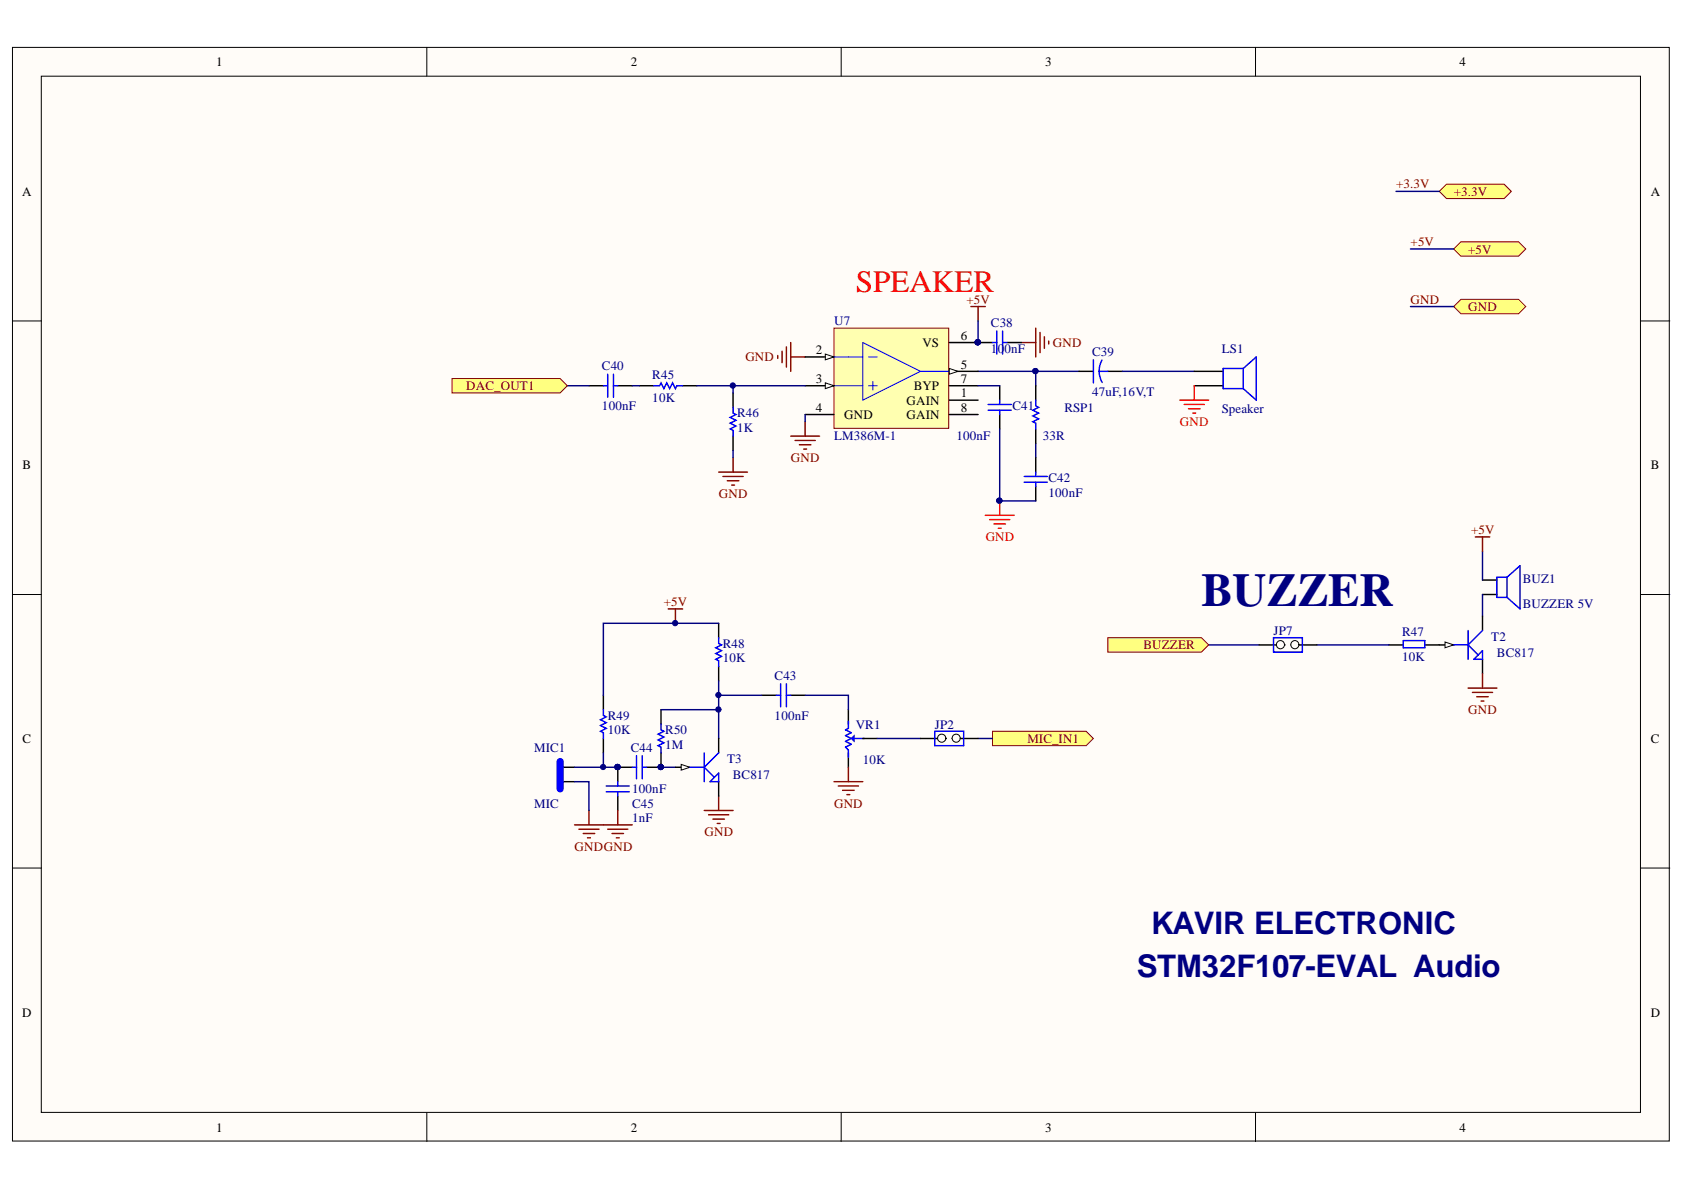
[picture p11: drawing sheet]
<svg xmlns="http://www.w3.org/2000/svg" width="297mm" height="210mm" viewBox="0 0 297 210" stroke-linecap="round" stroke-linejoin="round" font-family="sans-serif">
<defs><g id="words">
<text font-size="8.3" fill="#000080" x="211.9" y="106.9">BUZZER</text>
<text font-size="5.5" fill="#f00" x="150.9" y="51.6">SPEAKER</text>
<g font-size="5.5" fill="#000080">
<text x="203.1" y="164.7">KAVIR ELECTRONIC</text>
<text x="200.5" y="172.3">STM32F107-EVAL Audio</text>
</g>
<g font-size="2.3">
<text x="38.2" y="11.7">1</text>
<text x="111.3" y="11.7">2</text>
<text x="184.4" y="11.7">3</text>
<text x="257.5" y="11.7">4</text>
<text x="3.9" y="34.5">A</text>
<text x="291.2" y="34.5">A</text>
<text x="169.5" y="59.9">6</text>
<text x="143.9" y="62.5">2</text>
<text x="162.7" y="61.2">VS</text>
<text x="169.5" y="65">5</text>
<text x="143.9" y="67.6">3</text>
<text x="159.9" y="71.4">GAIN</text>
<text x="161.2" y="68.8">BYP</text>
<text x="169.5" y="67.6">7</text>
<text x="169.5" y="70.1">1</text>
<text x="143.9" y="72.6">4</text>
<text x="148.9" y="73.9">GND</text>
<text x="159.9" y="73.9">GAIN</text>
<text x="169.5" y="72.6">8</text>
<text x="4" y="82.8">B</text>
<text x="291.2" y="82.8">B</text>
<text x="4" y="131">C</text>
<text x="291.2" y="131">C</text>
<text x="3.9" y="179.3">D</text>
<text x="291.2" y="179.3">D</text>
<text x="38.2" y="199.6">1</text>
<text x="111.3" y="199.6">2</text>
<text x="184.4" y="199.6">3</text>
<text x="257.5" y="199.6">4</text>
</g>
<g font-size="2.3" fill="#800000">
<text x="246.3" y="33.2">+3.3V</text>
<text x="256.4" y="34.5">+3.3V</text>
<text x="248.8" y="43.5">+5V</text>
<text x="259" y="44.7">+5V</text>
<text x="170.5" y="53.6">+5V</text>
<text x="248.8" y="53.6">GND</text>
<text x="259" y="54.9">GND</text>
<text x="131.5" y="63.7">GND</text>
<text x="185.7" y="61.2">GND</text>
<text x="82.2" y="68.8">DAC_OUT1</text>
<text x="139.5" y="81.5">GND</text>
<text x="126.8" y="87.8">GND</text>
<text x="259.5" y="94.2">+5V</text>
<text x="117.1" y="106.9">+5V</text>
<text x="201.7" y="114.6">BUZZER</text>
<text x="259" y="126">GND</text>
<text x="181.2" y="131">MIC_IN1</text>
<text x="147.1" y="142.4">GND</text>
<text x="124.3" y="147.5">GND</text>
<text x="101.4" y="150.1">GNDGND</text>
</g>
<g font-size="2.3" fill="#000080">
<text x="147.1" y="57.4">U7</text>
<text x="174.8" y="57.7">C38</text>
<text x="106.2" y="65.3">C40</text>
<text x="174.8" y="62.2">1</text>
<text x="176" y="62.2">0</text>
<text x="177.2" y="62.2">0nF</text>
<text x="192.6" y="62.7">C39</text>
<text x="215.5" y="62.2">LS1</text>
<text x="115.1" y="66.8">R45</text>
<text x="115.1" y="70.8">10K</text>
<text x="192.6" y="69.8">47uF,16V,T</text>
<text x="106.2" y="72.4">100nF</text>
<text x="130" y="73.6">R46</text>
<text x="130" y="76.2">1K</text>
<text x="147.1" y="77.7">LM386M-1</text>
<text x="168.7" y="77.7">100nF</text>
<text x="178.6" y="72.4">C41</text>
<text x="183.9" y="77.7">33R</text>
<text x="187.7" y="72.6">RSP1</text>
<text x="215.5" y="72.9">Speaker</text>
<text x="184.9" y="85.1">C42</text>
<text x="184.9" y="87.6">100nF</text>
<text x="268.6" y="102.8">BUZ1</text>
<text x="268.6" y="107.2">BUZZER 5V</text>
<text x="224.6" y="112">JP7</text>
<text x="247.3" y="112.3">R47</text>
<text x="263" y="113">T2</text>
<text x="127.5" y="114.3">R48</text>
<text x="127.5" y="116.8">10K</text>
<text x="136.6" y="119.9">C43</text>
<text x="247.3" y="116.6">10K</text>
<text x="264.1" y="115.8">BC817</text>
<text x="107.2" y="127">R49</text>
<text x="107.2" y="129.5">10K</text>
<text x="117.3" y="129.5">R50</text>
<text x="136.6" y="127">100nF</text>
<text x="150.9" y="128.5">VR1</text>
<text x="164.9" y="128.5">JP2</text>
<text x="94.3" y="132.6">MIC1</text>
<text x="111.3" y="132.6">C44</text>
<text x="117.3" y="132.1">1M</text>
<text x="128.3" y="134.6">T3</text>
<text x="129.3" y="137.4">BC817</text>
<text x="152.2" y="134.8">10K</text>
<text x="94.3" y="142.4">MIC</text>
<text x="111.5" y="139.9">100nF</text>
<text x="111.5" y="142.4">C45</text>
<text x="111.5" y="145">1nF</text>
</g>
<g font-size="2.3" fill="#f00">
<text x="208.1" y="75.2">GND</text>
<text x="173.9" y="95.4">GND</text>
</g>
</g></defs>
<g fill="#fffcf8" stroke="#000" stroke-width=".18">
<path d="M2.2 8.4h292.2v192.9h-292.2z"/>
<path d="M7.3 13.4h282.1v182.8h-282.1z"/>
</g>
<path d="M75.3 8.4v5M148.4 8.4v5M221.5 8.4v5M2.2 56.6h5.1M289.5 56.6h5M2.2 104.9h5.1M289.5 104.9h5M2.2 153.1h5.1M289.5 153.1h5M75.3 196.3v5.1M148.4 196.3v5.1M221.5 196.3v5.1" fill="none" stroke="#000" stroke-width=".18"/>
<g fill="none" stroke="#800000" stroke-width=".25">
<path d="M171.3 54.1h2.5M172.5 54.1v2.5M182.7 57.9v5.1M183.5 58.6v3.6M184.2 59.4v2M137.2 62.7v.5M138 61.9v2.1M138.7 61.2v3.5M139.5 76.9h5.1M139.5 60.4v5.1M139.5 63h2.5M140.2 77.7h3.6"/>
<path d="M141 78.5h2M141.8 79.2h.5M142 74.4v2.5M180.1 60.4h2.6M185 60.2v.5M126.8 83.3h5M127.5 84h3.6M128.3 84.8h2M129.1 85.6h.5M129.3 80.7v2.6"/>
</g>
<path d="M172.5 65.5h10.2v2.5M182.7 78.2v2.5M182.7 65.5h7.6" fill="none" stroke="#000080" stroke-width=".25"/>
<g fill="#000080" stroke="#000080" stroke-width=".18">
<circle cx="182.6" cy="65.5" r=".46"/>
<circle cx="172.5" cy="60.4" r=".46"/>
</g>
<g fill="none" stroke="#000" stroke-width=".25">
<path d="M103.9 68h2.5M109 68h2.5M112.8 68h2.5M120.4 68h2.6M129.3 69.3v2.5M129.3 76.9v2.6M172.5 60.4h2.6M176.3 68v2.6M176.3 73.1v2.6M177.6 60.4h2.5M182.7 68v2.6M182.7 75.7v2.5"/>
<path d="M182.7 80.7v2.6M182.7 85.8v2.6"/>
</g>
<g fill="none" stroke="#00f" stroke-width=".25">
<path d="M175.8 58.4v4.1M176.8 58.4v4.1M106.4 68h.8M107.2 66v4.1M108.2 66v4.1M108.2 68h.8M115.3 68h1l.3-.5 .5 1 .5-1 .5 1 .5-1 .5 1 .3-.5h1M129.3 71.8v1.1l.5 .2-1 .5 1 .5-1 .5 1 .6-1 .5 .5 .2v1M174.3 71.3h4.1M174.3 72.4h4.1M175.1 60.4h.7M176.3 70.6v.7"/>
<path d="M176.3 72.4v.7M176.8 60.4h.8M182.7 70.6v1l.5 .2-1 .6 1 .5-1 .5 1 .5-1 .5 .5 .2v1.1M180.7 84h4M180.7 85.1h4M182.7 83.3v.7M182.7 85.1v.7"/>
</g>
<path d="M147.1 57.9h20.2v17.7h-20.2z" fill="#ffffb0" stroke="#800000" stroke-width=".18"/>
<path d="M147.1 68h5.1M149.6 63h2.6M152.2 60.4l10.2 5.1-10.2 5.1zM153.2 63h1.5M153.2 68h1.5M154 67.3v1.5M162.4 65.5h5" fill="none" stroke="#00f" stroke-width=".18"/>
<path d="M142 73.1h5.1M142 68h5.1M167.4 60.4h5.1M167.4 73.1h5.1" fill="none" stroke="#000" stroke-width=".25"/>
<circle cx="172.5" cy="60.4" r=".46" fill="#000080" stroke="#000080" stroke-width=".18"/>
<path d="M145.6 67.5l1.5 .5-1.5 .5z" fill="#fffcf8"/>
<path d="M145.6 67.5l1.5 .5-1.5 .5z" fill="none" stroke="#000" stroke-width=".18"/>
<path d="M142 63h5.1" fill="none" stroke="#000" stroke-width=".25"/>
<path d="M145.6 62.5l1.5 .5-1.5 .5z" fill="#fffcf8"/>
<path d="M145.6 62.5l1.5 .5-1.5 .5z" fill="none" stroke="#000" stroke-width=".18"/>
<path d="M167.4 65.5h5.1" fill="none" stroke="#000" stroke-width=".25"/>
<path d="M167.4 65l1.6 .5-1.6 .5z" fill="#fffcf8"/>
<path d="M167.4 65l1.6 .5-1.6 .5z" fill="none" stroke="#000" stroke-width=".18"/>
<path d="M167.4 68h5.1M167.4 70.6h5.1M190.3 65.5h2.6M195.4 65.5h2.5M210.7 68h5M210.7 65.5h5" fill="none" stroke="#000" stroke-width=".25"/>
<path d="M147.1 63h2.5" fill="none" stroke="#00f" stroke-width=".18"/>
<g fill="#000080" stroke="#000080" stroke-width=".18">
<circle cx="172.5" cy="60.4" r=".46"/>
<circle cx="176.3" cy="88.3" r=".46"/>
<circle cx="129.2" cy="68" r=".46"/>
</g>
<path d="M100.1 68h3.8M111.5 68h1.3M123 68h19M129.3 68v1.3M129.3 79.5v1.2M142 73.1v1.3M172.5 68h3.8M176.3 75.7v12.7h6.4M197.9 65.5h12.8" fill="none" stroke="#000080" stroke-width=".25"/>
<path d="M192.9 63.5v4M193.9 65.5h1.5M193.9 65.5l.1 .8 .4 1.2M194.4 63.5l-.4 1.2-.1 .8M219.3 65l2.3-2v7.6l-2.3-2.1M219.3 65v3.5M219.3 65h-3.6v3.5h3.6" fill="none" stroke="#00f" stroke-width=".25"/>
<path d="M208.1 70.6h5.1M208.9 71.3h3.5M209.6 72.1h2.1M210.4 72.9h.5M210.7 68v2.6M173.8 90.9h5.1M174.6 91.7h3.5M175.3 92.4h2.1M176.1 93.2h.5M176.3 88.4v2.5" fill="none" stroke="#f00" stroke-width=".25"/>
<path d="M79.7 66.8h19.1l1.3 1.2-1.3 1.3h-19.1z" fill-rule="evenodd" fill="#ffff80" stroke="#800000" stroke-width=".18"/>
<g fill="none" stroke="#800000" stroke-width=".25">
<path d="M101.3 145.5h10.2M102.1 146.3h3.6M102.9 147h2M103.6 147.8h.5M103.9 143v2.5M107.2 146.3h3.5M108 147h2M108.7 147.8h.5M109 143v2.5M124.2 143h5.1M125 143.7h3.5M125.7 144.5h2.1"/>
<path d="M126.5 145.2h.5M126.8 140.4v2.6"/>
</g>
<g fill="none" stroke="#000" stroke-width=".25">
<path d="M126.8 109.9v2.6M126.8 117.6v2.5M98.8 135.3h2.5M98.8 137.9h2.5M106.4 122.6v2.6M106.4 130.3v2.5M111.5 135.3h-2.5v2.6M116.6 132.8v2.5h-2.5M116.6 125.2v2.5M134.4 122.6h2.5M139.5 122.6h2.5M149.6 125.2v2.5"/>
<path d="M149.6 132.8v2.5M109 140.4v2.6"/>
</g>
<g fill="none" stroke="#00f" stroke-width=".25">
<path d="M126.8 112.5v1l.5 .3-1 .5 1 .5-1 .5 1 .5-1 .5 .5 .2v1.1M106.4 125.2v1l.5 .3-1 .5 1 .5-1 .5 1 .5-1 .5 .5 .2v1.1M106.9 138.6h4.1M106.9 139.7h4.1M109 137.9v.7M109 139.7v.7M111.5 135.3h.8M112.3 133.3v4.1M113.3 133.3v4.1M113.3 135.3h.8M116.6 127.7v1l.5 .3-1 .5 1 .5-1 .5 1 .5-1 .5 .5 .3v1M136.9 122.6h.8"/>
<path d="M137.7 120.6v4.1M138.7 120.6v4.1M138.7 122.6h.8M149.6 127.2v1.3l-.5 .2 1.1 .5-1.1 .6 1.1 .5-1.1 .5 1.1 .5-1.1 .5 .5 .5v1.3M150.7 130.3h1.7"/>
</g>
<g fill="#000080" stroke="#000080" stroke-width=".18">
<circle cx="108.9" cy="135.3" r=".46"/>
<circle cx="116.5" cy="135.3" r=".46"/>
<circle cx="106.4" cy="135.3" r=".46"/>
<circle cx="126.7" cy="125.1" r=".46"/>
<circle cx="126.7" cy="122.6" r=".46"/>
</g>
<path d="M98.8 134.3v4.8" fill="none" stroke="#00f" stroke-width="1.3"/>
<path d="M126.8 109.9h-20.4v12.7M101.3 137.9h2.6v5.1M101.3 135.3h7.7M106.4 132.8v2.5M116.6 135.3h2.5M116.6 125.2h10.2M126.8 120.1v10.2M126.8 122.6h7.6" fill="none" stroke="#000080" stroke-width=".25"/>
<path d="M150.2 130.3l.5-.5v1z" fill="#00f"/>
<path d="M150.2 130.3l.5-.5v1z" fill="none" stroke="#00f" stroke-width=".18"/>
<path d="M152.2 130.3h2.5" fill="none" stroke="#000" stroke-width=".25"/>
<path d="M147.1 137.9h5.1M147.9 138.6h3.5M148.6 139.4h2.1M149.6 135.3v2.6M149.4 140.2h.5" fill="none" stroke="#800000" stroke-width=".25"/>
<path d="M142 122.6h7.6v2.6" fill="none" stroke="#000080" stroke-width=".25"/>
<path d="M175.1 129h16.5l1.3 1.3-1.3 1.2h-16.5z" fill-rule="evenodd" fill="#ffff80" stroke="#800000" stroke-width=".18"/>
<path d="M245 113.8h2.5M251.3 113.8h5.1M261.5 102.3h2.5M261.5 104.9h2.5" fill="none" stroke="#000" stroke-width=".25"/>
<path d="M247.5 113h3.8v1.3h-3.8zM265.8 101.8l2.3-2v7.6l-2.3-2M265.8 101.8v3.6M265.8 101.8h-1.8v3.6h1.8" fill="none" stroke="#00f" stroke-width=".25"/>
<path d="M261.5 97.2v5.1M232.3 113.8h12.7M261.5 104.9v3.8" fill="none" stroke="#000080" stroke-width=".25"/>
<path d="M254.9 113.2l1.5 .6-1.5 .5z" fill="#fffcf8"/>
<path d="M254.9 113.2l1.5 .6-1.5 .5z" fill="none" stroke="#000" stroke-width=".18"/>
<path d="M261.5 108.7v2.5M261.5 116.3v2.5M119.1 135.3h2.6" fill="none" stroke="#000" stroke-width=".25"/>
<path d="M256.4 113.8h2.6M259 113.8l1.7 1.7M259 111.2v5.1M260 116.3l1.5-1.5v1.5zM261.5 111.2l-2.5 2.6" fill="none" stroke="#00f" stroke-width=".25"/>
<path d="M261.5 118.8v2.6M259 121.4h5M259.7 122.1h3.6M260.5 122.9h2M261.2 123.7h.6" fill="none" stroke="#800000" stroke-width=".25"/>
<path d="M213.2 113.8h8.9" fill="none" stroke="#000080" stroke-width=".25"/>
<path d="M120.2 134.8l1.5 .5-1.5 .5z" fill="#fffcf8"/>
<path d="M120.2 134.8l1.5 .5-1.5 .5z" fill="none" stroke="#000" stroke-width=".18"/>
<path d="M126.8 130.3v2.5M126.8 137.9v2.5" fill="none" stroke="#000" stroke-width=".25"/>
<path d="M121.7 135.3h2.5M124.2 135.3l1.8 1.8M124.2 132.8v5.1M125.2 137.9l1.6-1.5v1.5zM126.8 132.8l-2.6 2.5" fill="none" stroke="#00f" stroke-width=".25"/>
<path d="M195.4 112.5h16.5l1.3 1.3-1.3 1.2h-16.5z" fill-rule="evenodd" fill="#ffff80" stroke="#800000" stroke-width=".18"/>
<path d="M227.7 113.8h4.6" fill="none" stroke="#000" stroke-width=".25"/>
<circle cx="228.4" cy="113.7" r=".72" fill="#fffcf8" stroke="#000" stroke-width=".18"/>
<path d="M222.1 113.8h4.6" fill="none" stroke="#000" stroke-width=".25"/>
<circle cx="225.9" cy="113.7" r=".72" fill="#fffcf8" stroke="#000" stroke-width=".18"/>
<path d="M224.6 112.5h5.1v2.5h-5.1z" fill="none" stroke="#00f" stroke-width=".25"/>
<path d="M260.2 94.7h2.6M261.5 94.7v2.5M117.9 107.4h2.5M119.1 107.4v2.5" fill="none" stroke="#800000" stroke-width=".25"/>
<circle cx="119.1" cy="109.9" r=".46" fill="#000080" stroke="#000080" stroke-width=".18"/>
<g fill="#ffff80" stroke="#800000" stroke-width=".18">
<path d="M253.9 33.8l1.2-1.3h10.2l1.3 1.3-1.3 1.2h-10.2z" fill-rule="evenodd"/>
<path d="M256.4 43.9l1.3-1.3h10.2l1.2 1.3-1.2 1.3h-10.2z" fill-rule="evenodd"/>
</g>
<path d="M246.2 33.8h7.7M248.8 43.9h7.6M154.7 130.3h7.7M172.5 130.3h2.6" fill="none" stroke="#000080" stroke-width=".25"/>
<path d="M167.9 130.3h4.6" fill="none" stroke="#000" stroke-width=".25"/>
<circle cx="168.7" cy="130.2" r=".71" fill="#fffcf8" stroke="#000" stroke-width=".18"/>
<path d="M162.4 130.3h4.5" fill="none" stroke="#000" stroke-width=".25"/>
<circle cx="166.1" cy="130.2" r=".72" fill="#fffcf8" stroke="#000" stroke-width=".18"/>
<path d="M164.9 129h5.1v2.5h-5.1z" fill="none" stroke="#00f" stroke-width=".25"/>
<path d="M172.5 56.6v3.8" fill="none" stroke="#000080" stroke-width=".25"/>
<circle cx="172.5" cy="60.4" r=".46" fill="#000080" stroke="#000080" stroke-width=".18"/>
<path d="M256.4 54.1l1.3-1.3h10.2l1.2 1.3-1.2 1.2h-10.2z" fill-rule="evenodd" fill="#ffff80" stroke="#800000" stroke-width=".18"/>
<path d="M248.8 54.1h7.6" fill="none" stroke="#000080" stroke-width=".25"/>
<use href="#words"/>
</svg>
